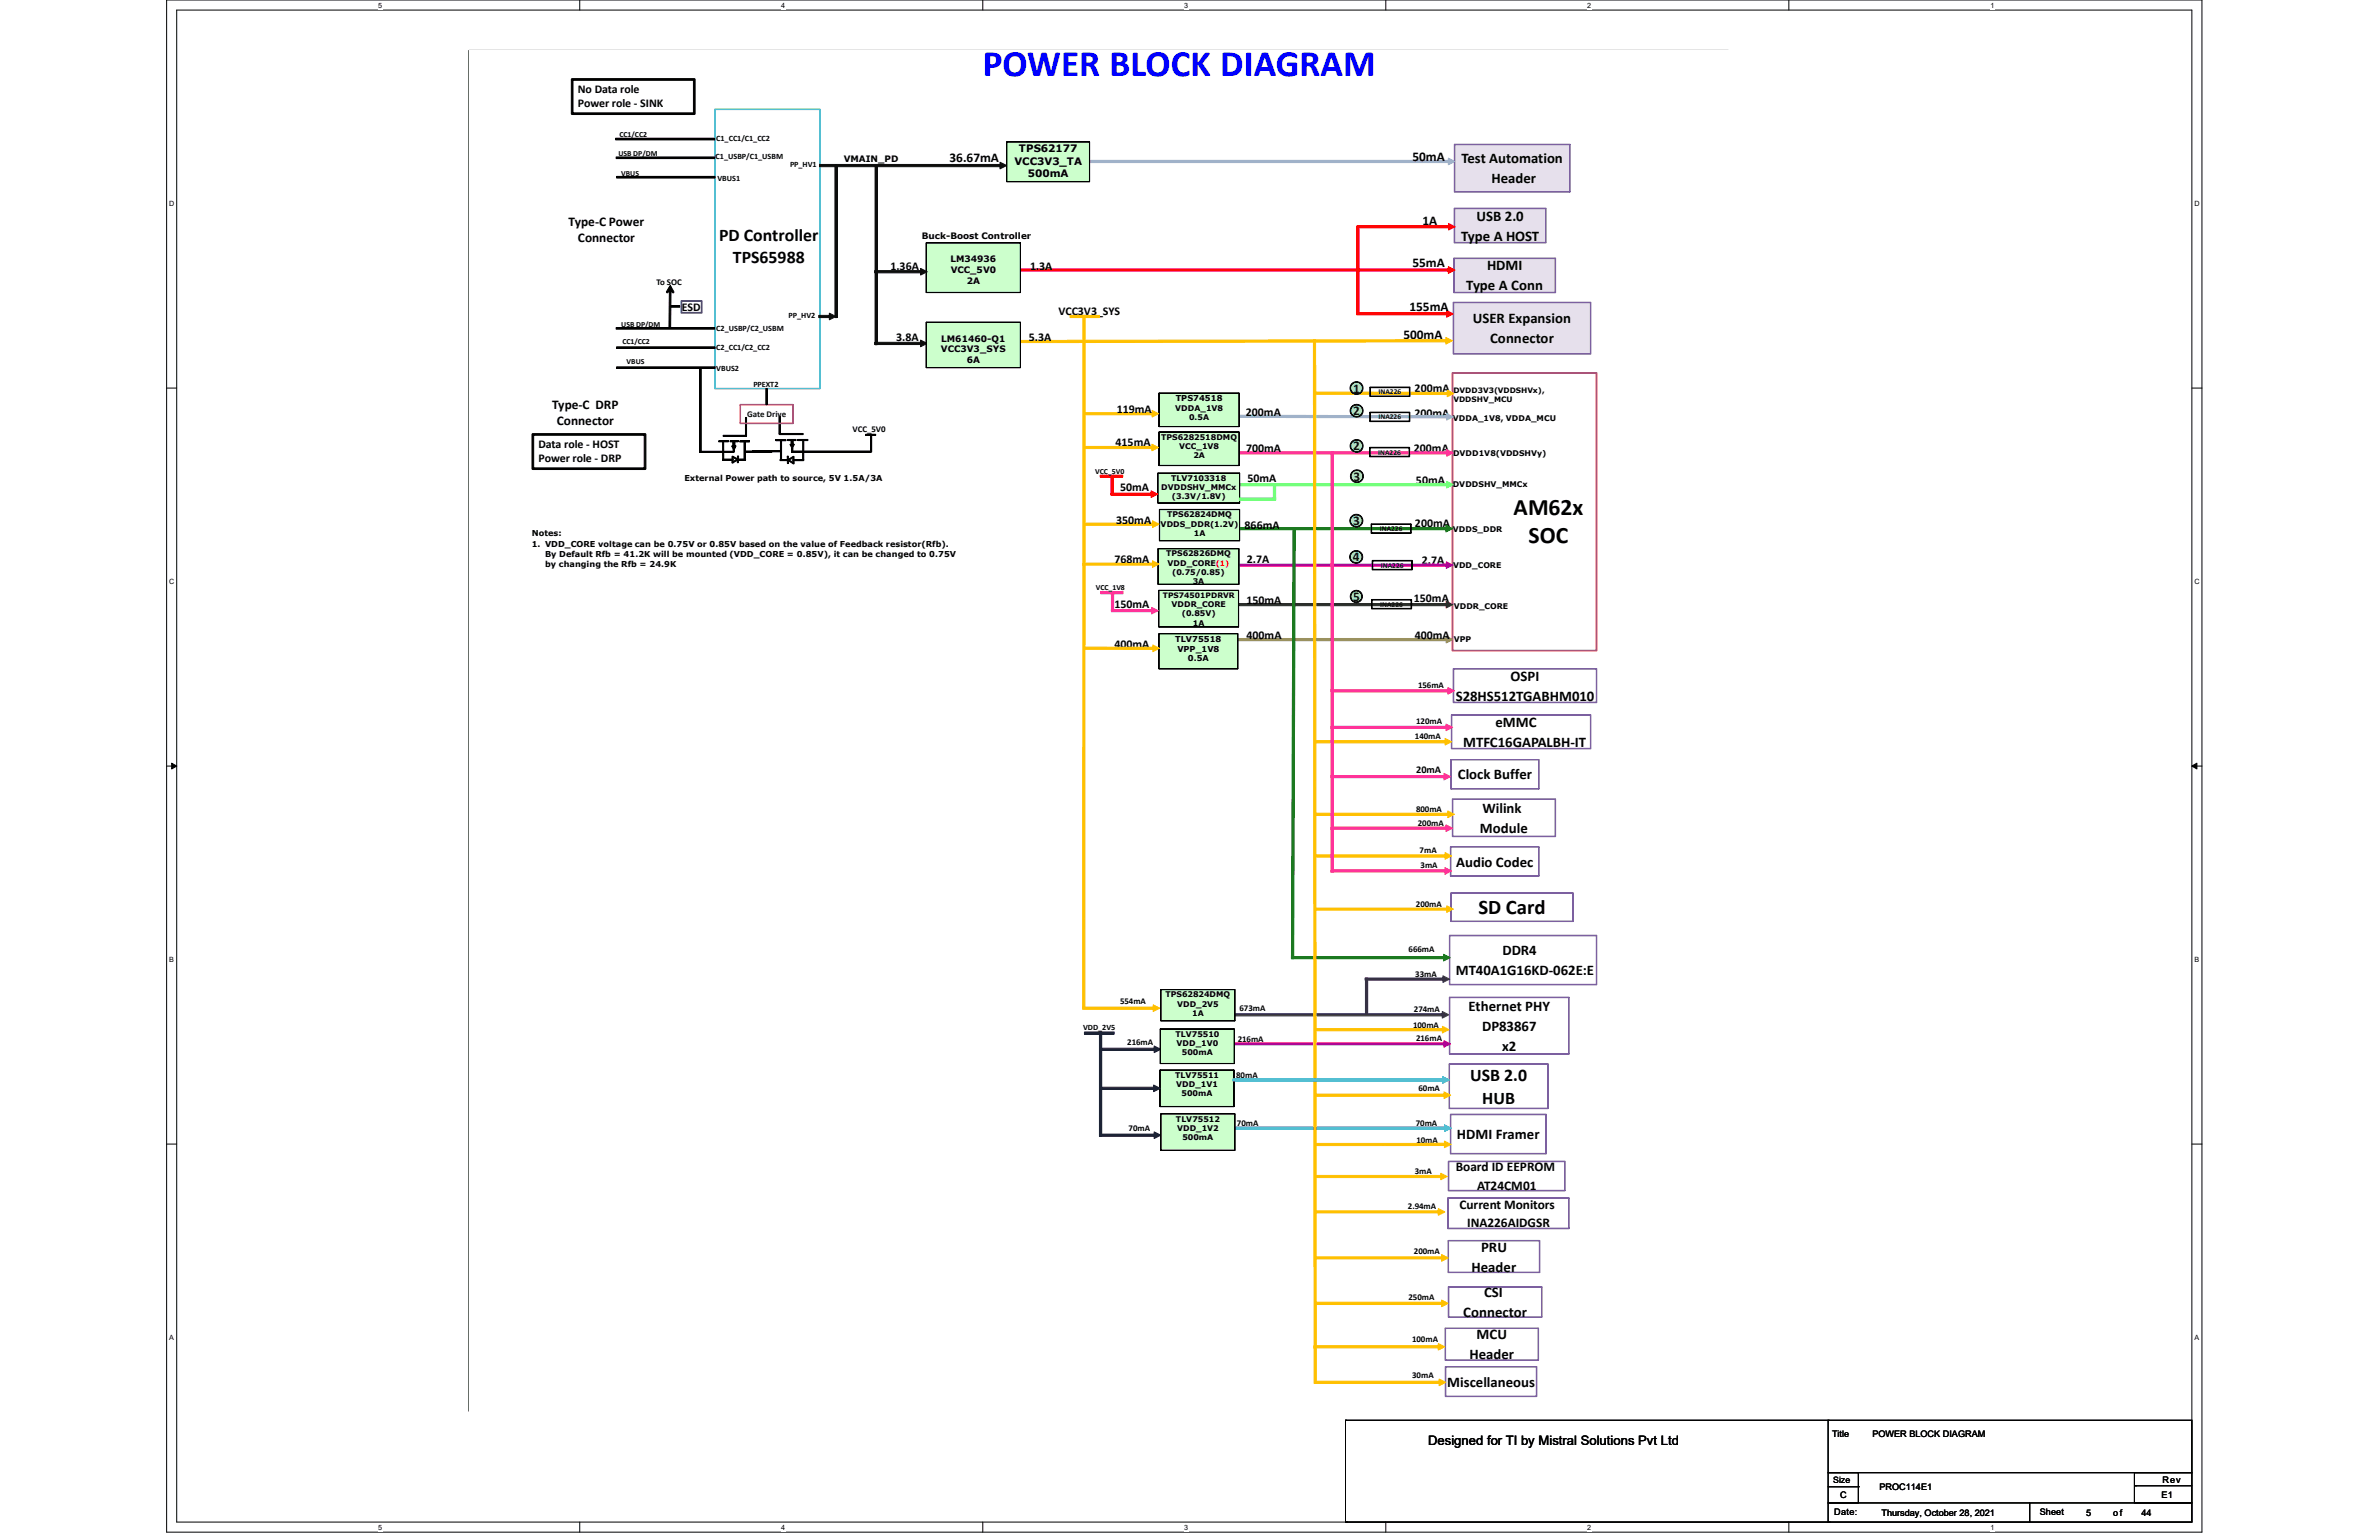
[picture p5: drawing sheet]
<svg xmlns="http://www.w3.org/2000/svg" width="432mm" height="279mm" viewBox="0 0 432 279" stroke-linecap="round" stroke-linejoin="round" font-family="sans-serif">
<defs><g id="words">
<text font-size="6.8" fill="#00f" x="178.4" y="13.8">POWER BLOCK DIAGRAM</text>
<g font-size="4.3">
<text x="274.7" y="93.4">AM62x</text>
<text x="277.4" y="98.6">SOC</text>
</g>
<text font-size="3.8" x="268.3" y="165.9">SD Card</text>
<g font-size="3.2">
<text x="130.5" y="43.8">PD Controller</text>
<text x="133" y="47.7">TPS65988</text>
<text x="266.9" y="196">USB 2.0</text>
<text x="269" y="200.3">HUB</text>
</g>
<g font-size="2.7">
<text x="265.3" y="29.6">Test Automation</text>
<text x="270.7" y="33.3">Header</text>
<text x="268" y="40">USB 2.0</text>
<text x="265.2" y="43.7">Type A HOST</text>
<text x="266.1" y="52.7">Type A Conn</text>
<text x="269.9" y="49.1">HDMI</text>
<text x="267.3" y="58.6">USER Expansion</text>
<text x="270.5" y="62.3">Connector</text>
<text x="274.2" y="123.5">OSPI</text>
<text x="264.2" y="127.1">S28HS512TGABHM010</text>
<text x="271.4" y="131.9">eMMC</text>
<text x="265.6" y="135.5">MTFC16GAPALBH-IT</text>
<text x="264.6" y="141.4">Clock Buffer</text>
<text x="269.1" y="147.5">Wilink</text>
<text x="268.6" y="151.1">Module</text>
<text x="264.3" y="157.2">Audio Codec</text>
<text x="272.7" y="173.3">DDR4</text>
<text x="264.2" y="176.9">MT40A1G16KD-062E:E</text>
<text x="266.6" y="183.4">Ethernet PHY</text>
<text x="269" y="187">DP83867</text>
<text x="272.7" y="190.6">x2</text>
<text x="264.5" y="206.7">HDMI Framer</text>
<text x="268.8" y="227.1">PRU</text>
<text x="267.1" y="230.7">Header</text>
<text x="265.6" y="239">Connector</text>
<text x="269.4" y="235.3">CSI</text>
<text x="268" y="243">MCU</text>
<text x="262.7" y="251.6">Miscellaneous</text>
<text x="266.7" y="246.6">Header</text>
</g>
<g font-size="2.4">
<text x="172.4" y="29.3">36.67mA</text>
<text x="256.4" y="29.2">50mA</text>
<text x="103.2" y="41.1">Type-C Power</text>
<text x="258.2" y="40.8">1A</text>
<text x="104.9" y="44">Connector</text>
<text x="256.4" y="48.5">55mA</text>
<text x="255.8" y="56.5">155mA</text>
<text x="254.7" y="61.5">500mA</text>
<text x="100.2" y="74.3">Type-C DRP</text>
<text x="101.1" y="77.2">Connector</text>
<text x="264.2" y="212.5">Board ID EEPROM</text>
<text x="268.1" y="215.8">AT24CM01</text>
<text x="264.9" y="219.3">Current Monitors</text>
<text x="266.3" y="222.6">INA226AIDGSR</text>
<text x="259.2" y="262.2">Designed for TI by Mistral Solutions Pvt Ltd</text>
</g>
<g font-size="2.4" fill="#0d0d0d">
<text x="245.6" y="71.2">1</text>
<text x="245.6" y="75.3">2</text>
<text x="245.6" y="81.7">2</text>
<text x="245.7" y="87.2">3</text>
<text x="245.6" y="95.3">3</text>
<text x="245.6" y="101.9">4</text>
<text x="245.6" y="109">5</text>
</g>
<g font-size="2.2">
<text x="104.9" y="16.9">No Data role</text>
<text x="104.9" y="19.5">Power role - SINK</text>
<text x="161.6" y="49">1.36A</text>
<text x="187" y="48.9">1.3A</text>
<text x="123.7" y="56.4">ESD</text>
<text x="192.1" y="57.2">VCC3V3_SYS</text>
<text x="162.6" y="61.8">3.8A</text>
<text x="186.7" y="61.9">5.3A</text>
<text x="256.8" y="71.2">200mA</text>
<text x="202.7" y="74.9">119mA</text>
<text x="226.1" y="75.5">200mA</text>
<text x="256.7" y="75.6">200mA</text>
<text x="97.7" y="81.3">Data role - HOST</text>
<text x="97.7" y="83.9">Power role - DRP</text>
<text x="202.5" y="80.9">415mA</text>
<text x="226.2" y="82">700mA</text>
<text x="256.6" y="82">200mA</text>
<text x="203.3" y="89.1">50mA</text>
<text x="226.4" y="87.5">50mA</text>
<text x="257" y="87.8">50mA</text>
<text x="202.6" y="95.1">350mA</text>
<text x="225.9" y="95.9">866mA</text>
<text x="256.8" y="95.6">200mA</text>
<text x="202.3" y="102.1">768mA</text>
<text x="226.3" y="102.1">2.7A</text>
<text x="258.1" y="102.3">2.7A</text>
<text x="202.3" y="110.3">150mA</text>
<text x="226.2" y="109.6">150mA</text>
<text x="256.6" y="109.3">150mA</text>
<text x="202.3" y="117.5">400mA</text>
<text x="226.2" y="115.9">400mA</text>
<text x="256.8" y="115.9">400mA</text>
</g>
<g font-size="1.9">
<text x="184.1" y="29.9">VCC3V3_TA</text>
<text x="184.9" y="27.6">TPS62177</text>
<text x="186.6" y="32.1">500mA</text>
<text x="257" y="140.2">20mA</text>
</g>
<g font-size="1.6">
<text x="153.1" y="29.4">VMAIN_PD</text>
<text x="167.3" y="43.4">Buck-Boost Controller</text>
<text x="172.5" y="47.6">LM34936</text>
<text x="119.1" y="51.8">To SOC</text>
<text x="172.6" y="49.5">VCC_5V0</text>
<text x="175.5" y="51.5">2A</text>
<text x="170.8" y="64">VCC3V3_SYS</text>
<text x="170.8" y="62">LM61460-Q1</text>
<text x="175.5" y="65.9">6A</text>
<text x="154.8" y="78.4">VCC_5V0</text>
<text x="257.4" y="124.9">156mA</text>
<text x="257" y="131.4">120mA</text>
<text x="256.8" y="134.1">140mA</text>
<text x="257" y="147.4">800mA</text>
<text x="257.4" y="149.8">200mA</text>
<text x="257.7" y="154.7">7mA</text>
<text x="257.8" y="157.5">3mA</text>
<text x="257" y="164.5">200mA</text>
<text x="255.7" y="172.7">666mA</text>
<text x="256.9" y="177.3">33mA</text>
<text x="203.3" y="182.1">554mA</text>
<text x="225" y="183.4">673mA</text>
<text x="256.6" y="183.6">274mA</text>
<text x="204.6" y="189.7">216mA</text>
<text x="224.7" y="189">216mA</text>
<text x="256.5" y="186.5">100mA</text>
<text x="257" y="188.9">216mA</text>
<text x="224.4" y="195.5">80mA</text>
<text x="257.5" y="198">60mA</text>
<text x="204.8" y="205.3">70mA</text>
<text x="224.5" y="204.3">70mA</text>
<text x="257" y="204.3">70mA</text>
<text x="257.1" y="207.3">10mA</text>
<text x="256.8" y="213">3mA</text>
<text x="255.5" y="219.4">2.94mA</text>
<text x="256.6" y="227.5">200mA</text>
<text x="255.7" y="235.8">250mA</text>
<text x="256.3" y="243.5">100mA</text>
<text x="256.3" y="250.1">30mA</text>
<text x="332.5" y="260.6">Title</text>
<text x="339.9" y="260.6">POWER BLOCK DIAGRAM</text>
<text x="332.7" y="269">Size</text>
<text x="392.5" y="269">Rev</text>
<text x="332.9" y="274.9">Date:</text>
<text x="334" y="271.8">C</text>
<text x="341.1" y="270.3">PROC114E1</text>
<text x="341.5" y="275.1">Thursday, October 28, 2021</text>
<text x="370.2" y="274.9">Sheet</text>
<text x="378.6" y="275.1">5</text>
<text x="383.6" y="275.1">of</text>
<text x="388.7" y="275.1">44</text>
<text x="392.3" y="271.8">E1</text>
</g>
<text font-size="1.6" fill="#0d0d0d" x="135.6" y="75.7">Gate Drive</text>
<g font-size="1.5">
<text x="129.9" y="28.8">C1_USBP/C1_USBM</text>
<text x="130" y="25.6">C1_CC1/C1_CC2</text>
<text x="130.2" y="32.8">VBUS1</text>
<text x="143.4" y="30.2">PP_HV1</text>
<text x="143.1" y="57.8">PP_HV2</text>
<text x="130" y="60.1">C2_USBP/C2_USBM</text>
<text x="130" y="63.6">C2_CC1/C2_CC2</text>
<text x="130" y="67.3">VBUS2</text>
<text x="136.7" y="70.2">PPEXT2</text>
<text x="213.4" y="72.8">TPS74518</text>
<text x="124.2" y="87.2">External Power path to source, 5V 1.5A/3A</text>
<text x="96.5" y="97.2">Notes:</text>
<text x="96.5" y="99.3">1. VDD_CORE voltage can be 0.75V or 0.85V based on the value of Feedback resistor(Rfb).</text>
<text x="98.9" y="101.1">By Default Rfb = 41.2K will be mounted (VDD_CORE = 0.85V), it can be changed to 0.75V</text>
<text x="98.9" y="102.9">by changing the Rfb = 24.9K</text>
<text x="213.3" y="116.5">TLV75518</text>
<text x="213.7" y="118.2">VPP_1V8</text>
<text x="215.6" y="120">0.5A</text>
<text x="196.6" y="186.9">VDD_2V5</text>
</g>
<g font-size="1.4">
<text x="112.2" y="28.2">USB DP/DM</text>
<text x="112.4" y="24.8">CC1/CC2</text>
<text x="112.8" y="32">VBUS</text>
<text x="112.8" y="59.2">USB DP/DM</text>
<text x="113" y="62.5">CC1/CC2</text>
<text x="113.7" y="66.1">VBUS</text>
<text x="263.8" y="71.3">DVDD3V3(VDDSHVx),</text>
<text x="213.3" y="74.5">VDDA_1V8</text>
<text x="215.8" y="76.2">0.5A</text>
<text x="263.7" y="76.5">VDDA_1V8, VDDA_MCU</text>
<text x="263.8" y="72.9">VDDSHV_MCU</text>
<text x="210.8" y="79.8">TPS6282518DMQ</text>
<text x="214" y="81.5">VCC_1V8</text>
<text x="216.6" y="83.2">2A</text>
<text x="263.7" y="82.8">DVDD1V8(VDDSHVy)</text>
<text x="198.8" y="86">VCC_5V0</text>
<text x="210.8" y="88.9">DVDDSHV_MMCx</text>
<text x="212.6" y="87.2">TLV7103318</text>
<text x="263.7" y="88.3">DVDDSHV_MMCx</text>
<text x="210.7" y="95.5">VDDS_DDR(1.2V)</text>
<text x="211.9" y="93.8">TPS62824DMQ</text>
<text x="212.7" y="90.6">(3.3V/1.8V)</text>
<text x="211.7" y="101">TPS62826DMQ</text>
<text x="216.7" y="97.2">1A</text>
<text x="263.7" y="96.5">VDDS_DDR</text>
<text x="198.9" y="107.1">VCC_1V8</text>
<text x="211.9" y="102.7">VDD_CORE(1)</text>
<text x="212.8" y="104.3">(0.75/0.85)</text>
<text x="216.5" y="106">3A</text>
<text x="263.7" y="103.1">VDD_CORE</text>
<text x="211.1" y="108.4">TPS74501PDRVR</text>
<text x="212.6" y="110.1">VDDR_CORE</text>
<text x="214.5" y="111.8">(0.85V)</text>
<text x="216.5" y="113.5">1A</text>
<text x="263.9" y="110.5">VDDR_CORE</text>
<text x="263.9" y="116.5">VPP</text>
<text x="211.5" y="180.9">TPS62824DMQ</text>
<text x="213.6" y="182.6">VDD_2V5</text>
<text x="216.4" y="184.3">1A</text>
<text x="213.4" y="188.1">TLV75510</text>
<text x="213.5" y="189.8">VDD_1V0</text>
<text x="214.5" y="191.5">500mA</text>
<text x="213.3" y="195.5">TLV75511</text>
<text x="213.5" y="197.2">VDD_1V1</text>
<text x="213.4" y="203.5">TLV75512</text>
<text x="214.5" y="198.9">500mA</text>
<text x="213.6" y="205.2">VDD_1V2</text>
<text x="214.6" y="206.9">500mA</text>
</g>
<g font-size="1.4" fill="#0d0d0d">
<text x="250.2" y="71.6">INA226</text>
<text x="250.2" y="76.1">INA226</text>
<text x="250.2" y="82.5">INA226</text>
<text x="250.4" y="96.4">INA226</text>
<text x="250.6" y="103">INA226</text>
<text x="250.5" y="110.1">INA226</text>
</g>
<g font-size="1.3">
<text x="68.6" y="1.4">5</text>
<text x="141.8" y="1.4">4</text>
<text x="215" y="1.4">3</text>
<text x="288.1" y="1.4">2</text>
<text x="361.3" y="1.4">1</text>
<text x="30.7" y="37.3">D</text>
<text x="398.3" y="37.3">D</text>
<text x="30.7" y="105.9">C</text>
<text x="398.3" y="105.9">C</text>
<text x="30.7" y="174.5">B</text>
<text x="398.3" y="174.5">B</text>
<text x="30.7" y="243">A</text>
<text x="398.3" y="243">A</text>
<text x="68.6" y="277.5">5</text>
<text x="141.8" y="277.5">4</text>
<text x="215" y="277.5">3</text>
<text x="288.1" y="277.5">2</text>
<text x="361.3" y="277.5">1</text>
</g>
</g></defs>
<path d="M30.2 0h369.5v278h-369.5zM32.1 1.8h365.7v274.3h-365.7z" fill="none" stroke="#000" stroke-width=".18"/>
<g fill="#fff">
<path d="M68.7 .2h.7v1.4h-.7z"/>
<path d="M68.7 276.3h.7v1.5h-.7z"/>
</g>
<path d="M105.2 0v1.8M105.2 276.1v1.9" fill="none" stroke="#000" stroke-width=".18"/>
<g fill="#fff">
<path d="M141.8 .2h.7v1.4h-.7z"/>
<path d="M141.8 276.3h.7v1.5h-.7z"/>
</g>
<path d="M178.4 0v1.8M178.4 276.1v1.9" fill="none" stroke="#000" stroke-width=".18"/>
<g fill="#fff">
<path d="M215 .2h.7v1.4h-.7z"/>
<path d="M215 276.3h.7v1.5h-.7z"/>
</g>
<path d="M251.5 0v1.8M251.5 276.1v1.9" fill="none" stroke="#000" stroke-width=".18"/>
<g fill="#fff">
<path d="M288.1 .2h.7v1.4h-.7z"/>
<path d="M288.1 276.3h.7v1.5h-.7z"/>
</g>
<path d="M324.7 0v1.8M324.7 276.1v1.9" fill="none" stroke="#000" stroke-width=".18"/>
<g fill="#fff">
<path d="M361.3 .2h.7v1.4h-.7z"/>
<path d="M361.3 276.3h.7v1.5h-.7z"/>
<path d="M30.7 36.1h1v1.5h-1z"/>
<path d="M398.3 36.1h.9v1.5h-.9z"/>
<path d="M30.7 104.7h1v1.5h-1z"/>
<path d="M398.3 104.7h.9v1.5h-.9z"/>
</g>
<path d="M30.2 70.4h1.9M397.8 70.4h1.9" fill="none" stroke="#000" stroke-width=".18"/>
<g fill="#fff">
<path d="M30.7 173.3h.9v1.4h-.9z"/>
<path d="M398.3 173.3h.9v1.4h-.9z"/>
</g>
<path d="M30.2 139h1.9M31.2 138.5l.9 .5-.9 .5zM397.8 139l.9-.5v1zM397.8 139h1.9" fill="none" stroke="#000" stroke-width=".18"/>
<path d="M31.2 138.5l.9 .5-.9 .5zM397.8 139l.9-.5v1z" fill="#000"/>
<g fill="#fff">
<path d="M30.7 241.9h.9v1.4h-.9z"/>
<path d="M398.3 241.9h.9v1.4h-.9z"/>
</g>
<path d="M30.2 207.6h1.9M397.8 207.6h1.9" fill="none" stroke="#000" stroke-width=".18"/>
<path d="M85.1 9.2h228.6v246.8h-228.6z" fill="#fff"/>
<path d="M85.1 9.1h228.6v246.9h-228.6z" fill="none" stroke="#000" stroke-width=".18"/>
<path d="M85.1 9.1h228.6v247h-228.6z" fill-rule="evenodd" fill="#fff"/>
<path d="M129.7 19.8h19.1v50.8l-19.1-.1zM129.8 19.8v50.7h19v-50.6z" fill="#46aac5"/>
<path d="M129.7 19.8h19.1v50.8l-19.1-.1zM129.8 19.8l19 .1v50.6h-19z" fill="none" stroke="#46aac5" stroke-width=".18"/>
<path d="M264 26.2h20.9v8.6h-20.9z" fill-rule="evenodd" fill="#e6e0ec"/>
<path d="M264 26.2h21v8.6l-21 .1zM264.1 26.2v8.6h20.8v-8.6z" fill="#7c60a0"/>
<path d="M264 26.2h21v8.6l-21 .1zM264.1 26.2h20.8v8.6h-20.8z" fill="none" stroke="#7c60a0" stroke-width=".18"/>
<path d="M197.8 29.1h65.3v.4h-65.3zM262.9 28.7l1.2 .6-1.2 .6z" fill="#95b3d7"/>
<path d="M197.8 29.1h65.3v.4h-65.3zM262.9 28.7l1.2 .6-1.2 .6z" fill="none" stroke="#95b3d7" stroke-width=".18"/>
<path d="M263.3 162h22.2l.1 5.1-22.2 .1zM263.4 162.1v5h22.1v-5.1z" fill="#7c60a0"/>
<path d="M263.3 162h22.2l.1 5.1-22.2 .1zM263.4 162.1l22.1-.1v5.1h-22.1z" fill="none" stroke="#7c60a0" stroke-width=".18"/>
<path d="M262.3 247.9h16.6v5.4l-16.5 .1zM262.4 248v5.3h16.5l-.1-5.3z" fill="#7c60a0"/>
<path d="M262.3 247.9h16.6l.1 5.4-16.6 .1zM262.4 248h16.4l.1 5.3h-16.5z" fill="none" stroke="#7c60a0" stroke-width=".18"/>
<path d="M263.1 169.7h26.7v8.9l-26.7 .1zM263.2 169.7v8.9h26.6l-.1-8.9z" fill="#7c60a0"/>
<path d="M263.1 169.7h26.7v8.9l-26.7 .1zM263.2 169.7h26.5l.1 8.9h-26.6z" fill="none" stroke="#7c60a0" stroke-width=".18"/>
<path d="M262.9 233.5l16.9-.1 .1 5.6h-17zM262.9 233.5l.1 5.5 16.8-.1v-5.4z" fill="#7c60a0"/>
<path d="M262.9 233.5l16.9-.1 .1 5.6h-17zM262.9 233.5h16.9v5.4l-16.8 .1z" fill="none" stroke="#7c60a0" stroke-width=".18"/>
<path d="M262.8 225.1h16.6l.1 5.7-16.6 .1zM262.9 225.1v5.7h16.5v-5.7z" fill="#7c60a0"/>
<path d="M262.8 225.1h16.6l.1 5.7-16.6 .1zM262.9 225.2l16.5-.1v5.7h-16.5z" fill="none" stroke="#7c60a0" stroke-width=".18"/>
<path d="M262.3 241l16.9-.1 .1 5.9h-17zM262.3 241l.1 5.8 16.8-.1v-5.7z" fill="#7c60a0"/>
<path d="M262.3 241l16.9-.1 .1 5.9h-17zM262.3 241h16.9v5.7l-16.8 .1z" fill="none" stroke="#7c60a0" stroke-width=".18"/>
<path d="M262.9 210.7h21.1l.1 5.3-21.2 .1zM262.9 210.8l.1 5.2h21v-5.3z" fill="#7c60a0"/>
<path d="M262.9 210.7h21.1l.1 5.3-21.2 .1zM262.9 210.8l21.1-.1v5.3h-21z" fill="none" stroke="#7c60a0" stroke-width=".18"/>
<path d="M262.8 217.3h22v5.6h-22zM262.8 217.4l.1 5.5 21.9-.1-.1-5.5z" fill="#7c60a0"/>
<path d="M262.8 217.3h22v5.6h-22zM262.8 217.4l21.9-.1 .1 5.5-21.9 .1z" fill="none" stroke="#7c60a0" stroke-width=".18"/>
<path d="M264 37.8h16.6v6.2h-16.6z" fill-rule="evenodd" fill="#e6e0ec"/>
<path d="M264 37.8h16.6v6.2l-16.6 .1zM264 37.9v6.1h16.6l-.1-6.2z" fill="#7c60a0"/>
<path d="M264 37.8h16.6v6.2l-16.6 .1zM264 37.9l16.5-.1 .1 6.2h-16.6z" fill="none" stroke="#7c60a0" stroke-width=".18"/>
<path d="M263.9 46.9h18.4v6.2h-18.4z" fill-rule="evenodd" fill="#e6e0ec"/>
<path d="M263.9 46.8h18.4l.1 6.3h-18.5zM263.9 46.9l.1 6.2 18.3-.1v-6.1z" fill="#7c60a0"/>
<path d="M263.9 46.8h18.4l.1 6.3h-18.5zM264 46.9h18.3v6.1l-18.3 .1z" fill="none" stroke="#7c60a0" stroke-width=".18"/>
<path d="M246.4 40.9v.4h16.7v-.4zM262.9 40.5v1.2l1.2-.6z" fill="#f00"/>
<path d="M246.4 40.9h16.7v.4h-16.7zM262.9 40.5l1.2 .6-1.2 .6z" fill="none" stroke="#f00" stroke-width=".18"/>
<path d="M234.4 173.5h27.8v.4h-27.8zM262 173.1l1.2 .6-1.2 .6z" fill="#008000"/>
<path d="M234.4 173.5h27.8v.4h-27.8zM262 173.1l1.2 .6-1.2 .6z" fill="none" stroke="#008000" stroke-width=".18"/>
<path d="M247.8 177.4v.4h14.3v-.4zM261.9 177v1.2l1.2-.6z" fill="#403152"/>
<path d="M247.8 177.4h14.3v.4h-14.3zM261.9 177l1.2 .6-1.2 .6z" fill="none" stroke="#403152" stroke-width=".18"/>
<path d="M185.2 48.8h77.9v.4h-77.9zM262.9 48.4l1.2 .6-1.2 .6z" fill="#f00"/>
<path d="M185.2 48.8h77.9v.4h-77.9zM262.9 48.4l1.2 .6-1.2 .6z" fill="none" stroke="#f00" stroke-width=".18"/>
<path d="M263.6 67.6h26.2v50.5h-26.2zM263.6 67.7h.1v50.3h-.1h26.2h-.1l.1-50.3z" fill="#be4b48"/>
<path d="M263.6 67.6h26.2v50.5h-26.2zM263.6 67.7h26.2l-.1 50.3h.1h-26.2h.1v-50.3z" fill="none" stroke="#be4b48" stroke-width=".18"/>
<path d="M263.8 54.9h24.9v9.3h-24.9z" fill-rule="evenodd" fill="#e6e0ec"/>
<path d="M263.8 54.8h24.9l.1 9.4h-25zM263.8 54.9v9.3l24.9-.1v-9.2z" fill="#7c60a0"/>
<path d="M263.8 54.8h24.9l.1 9.4h-25zM263.8 54.9h24.9v9.2l-24.9 .1z" fill="none" stroke="#7c60a0" stroke-width=".18"/>
<path d="M246.3 56.7h16.5v.4h-16.5zM262.6 56.3l1.2 .6-1.2 .7z" fill="#f00"/>
<path d="M246.3 56.7h16.5v.4h-16.5zM262.6 56.3l1.2 .6-1.2 .6z" fill="none" stroke="#f00" stroke-width=".18"/>
<path d="M185.2 61.8v.4l77.4-.2v-.4zM262.4 61.2v1.2l1.2-.6z" fill="#ffc000"/>
<path d="M185.2 61.8l77.4-.2v.4l-77.4 .2zM262.4 61.2l1.2 .6-1.2 .6z" fill="none" stroke="#ffc000" stroke-width=".18"/>
<path d="M263.3 137.8h16l.1 5.3-16 .1zM263.4 137.8v5.3h15.9v-5.3z" fill="#7c60a0"/>
<path d="M263.3 137.8h16l.1 5.3-16 .1zM263.4 137.8h15.9v5.3h-15.9z" fill="none" stroke="#7c60a0" stroke-width=".18"/>
<path d="M263.6 145l18.7-.1 .1 6.9h-18.7zM263.7 145v6.8l18.6-.1v-6.7z" fill="#7c60a0"/>
<path d="M263.6 145l18.7-.1 .1 6.9h-18.7zM263.7 145h18.6v6.7l-18.6 .1z" fill="none" stroke="#7c60a0" stroke-width=".18"/>
<path d="M263.3 153.6h16l.1 5.3-16.1 .1zM263.3 153.7l.1 5.2h15.9v-5.2z" fill="#7c60a0"/>
<path d="M263.3 153.6h16l.1 5.3-16.1 .1zM263.3 153.7h16v5.2h-15.9z" fill="none" stroke="#7c60a0" stroke-width=".18"/>
<path d="M263.4 129.7h25.3l.1 6.1-25.3 .1zM263.5 129.7v6.1h25.2v-6.1z" fill="#7c60a0"/>
<path d="M263.4 129.7h25.3l.1 6.1-25.3 .1zM263.5 129.7h25.2v6.1h-25.2z" fill="none" stroke="#7c60a0" stroke-width=".18"/>
<path d="M263.8 121.3h26v6.1l-26 .1zM263.8 121.4l.1 6h25.9l-.1-6.1z" fill="#7c60a0"/>
<path d="M263.8 121.3h26v6.1l-26 .1zM263.9 121.3h25.8l.1 6.1h-25.9z" fill="none" stroke="#7c60a0" stroke-width=".18"/>
<path d="M224.7 115.8h38v.4h-38zM262.5 115.4l1.2 .6-1.2 .6z" fill="#948a54"/>
<path d="M224.7 115.8h38v.4h-38zM262.5 115.4l1.2 .6-1.2 .6z" fill="none" stroke="#948a54" stroke-width=".18"/>
<path d="M225.1 102.3h37.6v.4h-37.6zM262.5 101.9l1.2 .6-1.2 .6z" fill="#c0f"/>
<path d="M225.1 102.3h37.6v.4h-37.6zM262.5 101.9l1.2 .6-1.2 .6z" fill="none" stroke="#c0f" stroke-width=".18"/>
<path d="M238.7 71.1l24.2 .1v.4l-24.2-.1zM262.7 70.8l1.2 .6-1.2 .6z" fill="#ffc000"/>
<path d="M238.7 71.1l24.2 .1v.4l-24.2-.1zM262.7 70.8l1.2 .6-1.2 .6z" fill="none" stroke="#ffc000" stroke-width=".18"/>
<path d="M224.9 95.7h37.7v.4h-37.7zM262.4 95.3l1.3 .6-1.3 .6z" fill="#008000"/>
<path d="M224.9 95.7h37.7v.4h-37.7zM262.4 95.3l1.3 .6-1.3 .6z" fill="none" stroke="#008000" stroke-width=".18"/>
<path d="M224.8 87.7h38v.4h-38zM262.6 87.3l1.2 .6-1.2 .6z" fill="#65ff65"/>
<path d="M224.8 87.7h38v.4h-38zM262.6 87.3l1.2 .6-1.2 .6z" fill="none" stroke="#65ff65" stroke-width=".18"/>
<path d="M224.9 109.5h37.8v.4h-37.8zM262.5 109.1l1.2 .6-1.2 .6z" fill="#800000"/>
<path d="M224.9 109.5h37.8v.4h-37.8zM262.5 109.1l1.2 .6-1.2 .6z" fill="none" stroke="#800000" stroke-width=".18"/>
<circle cx="246.2" cy="108.2" r="1.06" fill="#9fc"/>
<path d="M245.1 108.2a1.11 1.11 0 0 1 2.2 0 1.11 1.11 0 0 1-2.2 0zM245.2 108.2a1.01 1.01 0 0 0 2 0 1.01 1.01 0 0 0-2 0z" fill="#0d0d0d"/>
<g fill="none" stroke="#0d0d0d" stroke-width=".18">
<circle cx="246.2" cy="108.2" r="1.01"/>
<circle cx="246.2" cy="108.2" r="1.11"/>
</g>
<circle cx="246.3" cy="86.4" r="1.12" fill="#9fc"/>
<path d="M245.1 86.4a1.17 1.17 0 0 1 2.3 0 1.17 1.17 0 0 1-2.3 0zM245.2 86.4a1.1 1.1 0 0 0 2.2 0 1.1 1.1 0 0 0-2.2 0z" fill="#0d0d0d"/>
<g fill="none" stroke="#0d0d0d" stroke-width=".18">
<circle cx="246.3" cy="86.4" r="1.17"/>
<circle cx="246.3" cy="86.4" r="1.08"/>
</g>
<g fill="#000">
<path d="M248.7 70.2h7.2v1.7h-7.2zM248.7 70.3v1.6l7.2-.1-.1-1.5z"/>
<path d="M248.9 95.1h7.2v1.6l-7.2 .1zM248.9 95.1l.1 1.6h7.1l-.1-1.6z"/>
<path d="M249 108.8h7.2v1.6l-7.2 .1zM249 108.9v1.5h7.2l-.1-1.6z"/>
<path d="M249.1 101.7h7.2v1.6l-7.2 .1zM249.1 101.8l.1 1.5h7.1l-.1-1.6z"/>
</g>
<path d="M248.7 70.2h7.2v1.7h-7.2zM248.7 70.3h7.1l.1 1.5-7.2 .1zM248.9 95.1h7.2v1.6l-7.2 .1zM248.9 95.1h7.1l.1 1.6h-7.1zM249 108.8h7.2v1.6l-7.2 .1zM249 108.8h7.1l.1 1.6h-7.2zM249.1 101.7h7.2v1.6l-7.2 .1zM249.1 101.8l7.1-.1 .1 1.6h-7.1z" fill="none" stroke="#000" stroke-width=".18"/>
<path d="M224 183.9v.4h38v-.4zM261.8 183.5v1.2l1.2-.6z" fill="#403152"/>
<path d="M224 183.9h38v.4h-38zM261.8 183.5l1.2 .6-1.2 .6z" fill="none" stroke="#403152" stroke-width=".18"/>
<path d="M263.1 180.9h21.7v10.3l-21.7 .1zM263.2 180.9v10.3h21.6l-.1-10.3z" fill="#7c60a0"/>
<path d="M263.1 180.9h21.7v10.3l-21.7 .1zM263.2 180.9h21.5l.1 10.3h-21.6z" fill="none" stroke="#7c60a0" stroke-width=".18"/>
<path d="M224 189.2v.4h38.3v-.4zM262.1 188.8v1.2l1.2-.6z" fill="#c0f"/>
<path d="M224 189.2h38.3v.4h-38.3zM262.1 188.8l1.2 .6-1.2 .6z" fill="none" stroke="#c0f" stroke-width=".18"/>
<path d="M263 193h18v8.1h-17.9zM263.1 193.1v8l17.9-.1-.1-7.9z" fill="#7c60a0"/>
<path d="M263 193h18v8.1h-18zM263.1 193.1h17.8l.1 7.9-17.9 .1z" fill="none" stroke="#7c60a0" stroke-width=".18"/>
<path d="M263.3 202.2l17.3-.1 .1 7.2-17.4 .1zM263.3 202.2v7.1h17.3v-7.1z" fill="#7c60a0"/>
<path d="M263.3 202.2l17.3-.1 .1 7.2-17.4 .1zM263.3 202.2h17.3v7.1h-17.3z" fill="none" stroke="#7c60a0" stroke-width=".18"/>
<path d="M223.9 204.5h38.5v.4h-38.5zM262.2 204.1l1.2 .6-1.2 .6z" fill="#00b0f0"/>
<path d="M223.9 204.5h38.5v.4h-38.5zM262.2 204.1l1.2 .6-1.2 .6z" fill="none" stroke="#00b0f0" stroke-width=".18"/>
<path d="M241.6 157.8v.4h20.9v-.4zM262.3 157.4v1.2l1.2-.6z" fill="#f39"/>
<path d="M241.6 157.8h20.9v.4h-20.9zM262.3 157.4l1.2 .6-1.2 .6z" fill="none" stroke="#f39" stroke-width=".18"/>
<path d="M241.5 150.1v.4h21.1v-.4zM262.4 149.7v1.2l1.3-.6z" fill="#f39"/>
<path d="M241.5 150.1h21.1v.4h-21.1zM262.4 149.7l1.3 .6-1.3 .6z" fill="none" stroke="#f39" stroke-width=".18"/>
<path d="M241.6 140.7h20.7v.4h-20.7zM262.1 140.3l1.2 .6-1.2 .6z" fill="#f39"/>
<path d="M241.6 140.7h20.7v.4h-20.7zM262.1 140.3l1.2 .6-1.2 .6z" fill="none" stroke="#f39" stroke-width=".18"/>
<path d="M241.5 125.1v.4h21.5v-.4zM262.8 124.7v1.2l1.2-.6z" fill="#f39"/>
<path d="M241.5 125.1h21.5v.4h-21.5zM262.8 124.7l1.2 .6-1.2 .6z" fill="none" stroke="#f39" stroke-width=".18"/>
<path d="M241.5 131.8v.4h21.2v-.4zM262.5 131.4v1.2l1.2-.6z" fill="#f39"/>
<path d="M241.5 131.8h21.2v.4h-21.2zM262.5 131.4l1.2 .6-1.2 .6z" fill="none" stroke="#f39" stroke-width=".18"/>
<path d="M238.9 164.7h23.9v.4h-23.9zM262.6 164.3l1.2 .6-1.2 .6z" fill="#ffc000"/>
<path d="M238.9 164.7h23.9v.4h-23.9zM262.6 164.3l1.2 .6-1.2 .6z" fill="none" stroke="#ffc000" stroke-width=".18"/>
<path d="M238.6 219.7h22.7v.4h-22.7zM261.1 219.3l1.2 .6-1.2 .6z" fill="#ffc000"/>
<path d="M238.6 219.7h22.7v.4h-22.7zM261.1 219.3l1.2 .6-1.2 .6z" fill="none" stroke="#ffc000" stroke-width=".18"/>
<path d="M238.7 228h23.2v.4h-23.2zM261.7 227.6l1.2 .6-1.2 .6z" fill="#ffc000"/>
<path d="M238.7 228h23.2v.4h-23.2zM261.7 227.6l1.2 .6-1.2 .6z" fill="none" stroke="#ffc000" stroke-width=".18"/>
<path d="M238.6 236.3h23.3v.4h-23.3zM261.7 235.9l1.2 .6-1.2 .6z" fill="#ffc000"/>
<path d="M238.6 236.3h23.3v.4h-23.3zM261.7 235.9l1.2 .6-1.2 .6z" fill="none" stroke="#ffc000" stroke-width=".18"/>
<path d="M238.4 244.1h22.9v.4h-22.9zM261.1 243.7l1.2 .6-1.2 .7z" fill="#ffc000"/>
<path d="M238.4 244.1h22.9v.4h-22.9zM261.1 243.7l1.2 .6-1.2 .7z" fill="none" stroke="#ffc000" stroke-width=".18"/>
<path d="M238.7 250.6v.4h22.7v-.4zM261.2 250.2v1.2l1.2-.6z" fill="#ffc000"/>
<path d="M238.7 250.6h22.7v.4h-22.7zM261.2 250.2l1.2 .6-1.2 .6z" fill="none" stroke="#ffc000" stroke-width=".18"/>
<path d="M238.6 213.2v.5h23.1v-.5zM261.5 212.8v1.3l1.2-.7z" fill="#ffc000"/>
<path d="M238.6 213.2h23.1v.5h-23.1zM261.5 212.8l1.2 .6-1.2 .7z" fill="none" stroke="#ffc000" stroke-width=".18"/>
<path d="M238.9 147.5h24.1v.4h-24.1zM262.8 147.1l1.2 .6-1.2 .6z" fill="#ffc000"/>
<path d="M238.9 147.5h24.1v.4h-24.1zM262.8 147.1l1.2 .6-1.2 .6z" fill="none" stroke="#ffc000" stroke-width=".18"/>
<path d="M238.7 155.1h23.8v.4h-23.8zM262.3 154.7l1.2 .6-1.2 .6z" fill="#ffc000"/>
<path d="M238.7 155.1h23.8v.4h-23.8zM262.3 154.7l1.2 .6-1.2 .6z" fill="none" stroke="#ffc000" stroke-width=".18"/>
<path d="M238.7 134.4h23.8v.4h-23.8zM262.3 134l1.2 .6-1.2 .6z" fill="#ffc000"/>
<path d="M238.7 134.4h23.8v.4h-23.8zM262.3 134l1.2 .6-1.2 .6z" fill="none" stroke="#ffc000" stroke-width=".18"/>
<path d="M238.9 186.6v.4h23.1v-.4zM261.8 186.2v1.2l1.2-.6z" fill="#ffc000"/>
<path d="M238.9 186.6h23.1v.4h-23.1zM261.8 186.2l1.2 .6-1.2 .6z" fill="none" stroke="#ffc000" stroke-width=".18"/>
<path d="M238.7 198.5h23.6v.4h-23.6zM262.1 198.1l1.2 .6-1.2 .6z" fill="#ffc000"/>
<path d="M238.7 198.5h23.6v.4h-23.6zM262.1 198.1l1.2 .6-1.2 .6z" fill="none" stroke="#ffc000" stroke-width=".18"/>
<path d="M238.7 207.4v.5l23.7-.1v-.4zM262.2 207v1.2l1.2-.6z" fill="#ffc000"/>
<path d="M238.7 207.4h23.7v.4l-23.7 .1zM262.2 207l1.2 .6-1.2 .6z" fill="none" stroke="#ffc000" stroke-width=".18"/>
<path d="M224.8 82v.4h38v-.4zM262.6 81.6v1.2l1.2-.6z" fill="#f39"/>
<path d="M224.8 82h38v.4h-38zM262.6 81.6l1.2 .6-1.2 .6z" fill="none" stroke="#f39" stroke-width=".18"/>
<path d="M224.7 75.3l38.1 .1v.4l-38.1-.1zM262.6 75l1.2 .6-1.2 .6z" fill="#93cddd"/>
<path d="M224.7 75.3l38.1 .1v.4l-38.1-.1zM262.6 75l1.2 .6-1.2 .6z" fill="none" stroke="#93cddd" stroke-width=".18"/>
<g fill="#000">
<path d="M248.6 74.8h7.2l.1 1.6-7.2 .1zM248.7 74.9v1.5h7.1v-1.6z"/>
<path d="M248.6 81.2h7.2l.1 1.6-7.3 .1zM248.6 81.3l.1 1.5h7.1v-1.6z"/>
</g>
<path d="M248.6 74.8h7.2l.1 1.6-7.2 .1zM248.7 74.9l7.1-.1v1.6h-7.1zM248.6 81.2h7.2l.1 1.6-7.3 .1zM248.6 81.3l7.2-.1v1.6h-7.1z" fill="none" stroke="#000" stroke-width=".18"/>
<circle cx="246.1" cy="101" r="1.12" fill="#9fc"/>
<path d="M245 101a1.17 1.17 0 0 1 2.3 0 1.17 1.17 0 0 1-2.3 0zM245.1 101a1.07 1.07 0 0 0 2.1 0 1.07 1.07 0 0 0-2.1 0z" fill="#0d0d0d"/>
<g fill="none" stroke="#0d0d0d" stroke-width=".18">
<circle cx="246.1" cy="101" r="1.17"/>
<circle cx="246.1" cy="101" r="1.07"/>
</g>
<circle cx="246.2" cy="80.9" r="1.12" fill="#9fc"/>
<path d="M245 80.9a1.2 1.2 0 0 1 2.4 0 1.2 1.2 0 0 1-2.4 0zM245.1 80.9a1.1 1.1 0 0 0 2.2 0 1.1 1.1 0 0 0-2.2 0z" fill="#0d0d0d"/>
<g fill="none" stroke="#0d0d0d" stroke-width=".18">
<circle cx="246.2" cy="80.9" r="1.08"/>
<circle cx="246.2" cy="80.9" r="1.17"/>
</g>
<circle cx="246.2" cy="74.5" r="1.12" fill="#9fc"/>
<path d="M245 74.5a1.2 1.2 0 0 1 2.4 0 1.2 1.2 0 0 1-2.4 0zM245.1 74.5a1.1 1.1 0 0 0 2.2 0 1.1 1.1 0 0 0-2.2 0z" fill="#0d0d0d"/>
<g fill="none" stroke="#0d0d0d" stroke-width=".18">
<circle cx="246.2" cy="74.5" r="1.17"/>
<circle cx="246.2" cy="74.5" r="1.08"/>
</g>
<circle cx="246.2" cy="70.4" r="1.12" fill="#9fc"/>
<path d="M245 70.4a1.2 1.2 0 0 1 2.4 0 1.2 1.2 0 0 1-2.4 0zM245.1 70.4a1.1 1.1 0 0 0 2.2 0 1.1 1.1 0 0 0-2.2 0z" fill="#0d0d0d"/>
<g fill="none" stroke="#0d0d0d" stroke-width=".18">
<circle cx="246.2" cy="70.4" r="1.18"/>
<circle cx="246.2" cy="70.4" r="1.07"/>
</g>
<path d="M148.6 57.2h2.1v.4h-2.1zM150.5 56.8l1.2 .6-1.2 .6z" fill="#0d0d0d"/>
<path d="M151.5 29.9h.4v27.7h-.4zM158.8 30h.4v32.5h-.4zM148.6 57.2h2.1v.4h-2.1zM150.5 56.8l1.2 .6-1.2 .6z" fill="none" stroke="#0d0d0d" stroke-width=".18"/>
<g fill="#000">
<path d="M121.8 55.4h1.6v.4h-1.6z"/>
<path d="M103.7 14.3h22.3l.2 .1v6.2l-.2 .2h-22.2l-.1-.2zM103.8 14.6l.2-.2v6.2l-.2-.1h22.2l-.1 .1v-6.2l.1 .2z"/>
<path d="M121.5 52.1l-.1 7.3h.3l.1-7.3zM121.7 51.8l-.7 1.1v.2h.2l.6-.9h-.3l.5 .9 .3-.1z"/>
<path d="M96.6 78.7h20.5l.1 .1v6.2l-.1 .2h-20.4l-.1-.2zM96.9 78.8v6.2l-.2-.1h20.4l-.2 .1v-6.2l.2 .2h-20.4z"/>
</g>
<g fill="none" stroke="#000" stroke-width=".18">
<path d="M103.7 14.3h22.3l.2 .1v6.2l-.2 .2h-22.2l-.1-.2zM103.8 14.6h22.2l-.1-.2v6.2l.1-.1h-22.2l.2 .1v-6.2zM111.7 25.1h18v.3h-18zM111.8 28.5h17.9v.3h-17.9zM111.9 32h17.9v.3h-17.9zM111.8 59.4h17.9v.3h-17.9zM121.5 52.1h.3l-.1 7.3h-.3zM121.7 51.8l.6 1.2-.3 .1-.5-.9h.3l-.6 .9h-.2v-.2zM121.8 55.4h1.6v.4h-1.6zM96.6 78.7h20.5l.1 .1v6.2l-.1 .2h-20.4l-.1-.2zM96.9 78.8l-.2 .2h20.4l-.2-.2v6.2l.2-.1h-20.4l.2 .1zM111.9 66.5h17.9v.3h-17.9z"/>
<path d="M111.9 62.9h17.9v.3h-17.9z"/>
</g>
<path d="M111.7 25.2h18M111.8 28.6h17.9M111.9 32.2h17.9M111.8 59.6h17.9M111.9 66.7h17.9M111.9 63.1h17.9" fill="none" stroke="#000" stroke-width=".3"/>
<path d="M151.7 29.9v27.7M159 30v32.5" fill="none" stroke="#0d0d0d" stroke-width=".4"/>
<path d="M148.7 29.8v.4h33v-.4zM181.5 29.4v1.2l1.2-.6z" fill="#0d0d0d"/>
<path d="M148.7 29.8h33v.4h-33zM181.5 29.4l1.2 .6-1.2 .6z" fill="none" stroke="#0d0d0d" stroke-width=".18"/>
<path d="M182.7 25.7h15.1v7.3h-15.1z" fill-rule="evenodd" fill="#cfc"/>
<path d="M182.7 25.7h15.1v7.3h-15.1zM182.7 25.7v7.3l15.1-.1-.1-7.2z" fill="#000"/>
<path d="M182.7 25.7h15.1v7.3h-15.1zM182.7 25.7h15l.1 7.2-15.1 .1z" fill="none" stroke="#000" stroke-width=".18"/>
<path d="M246.5 40.9v16.1" fill="none" stroke="#f00" stroke-width=".4"/>
<path d="M246.3 40.9h.4v16.1h-.4z" fill="none" stroke="#f00" stroke-width=".18"/>
<path d="M210.4 115h14.3v6.3h-14.3z" fill-rule="evenodd" fill="#cfc"/>
<path d="M210.3 115h14.4v6.4h-14.4zM210.4 115v6.3h14.3v-6.3z" fill="#000"/>
<path d="M210.3 115h14.4v6.4h-14.4zM210.4 115h14.3v6.3h-14.3z" fill="none" stroke="#000" stroke-width=".18"/>
<path d="M196.6 57.2h.4l-.1 125.6h-.4z" fill="#ffc000"/>
<path d="M196.6 57.2h.4l-.1 125.6h-.4z" fill="none" stroke="#ffc000" stroke-width=".18"/>
<path d="M234.7 95.9h.4l-.3 78h-.4z" fill="#008000"/>
<path d="M234.7 95.9h.4l-.3 78h-.4z" fill="none" stroke="#008000" stroke-width=".18"/>
<path d="M238.4 61.6h.4l.1 189.4h-.4z" fill="#ffc000"/>
<path d="M238.4 61.6h.4l.1 189.4h-.4z" fill="none" stroke="#ffc000" stroke-width=".18"/>
<path d="M210.2 99.6h14.7v6.4h-14.7z" fill-rule="evenodd" fill="#cfc"/>
<path d="M210.2 99.5h14.7v6.5h-14.7zM210.2 99.6v6.4h14.7l-.1-6.4z" fill="#000"/>
<path d="M210.2 99.5h14.7v6.5h-14.7zM210.2 99.6h14.6l.1 6.4h-14.7z" fill="none" stroke="#000" stroke-width=".18"/>
<path d="M210.5 92.4h14.5v5.7h-14.5z" fill-rule="evenodd" fill="#cfc"/>
<path d="M210.4 92.4h14.6v5.7h-14.6zM210.5 92.4v5.7h14.5v-5.7z" fill="#000"/>
<path d="M210.4 92.4h14.6v5.7h-14.6zM210.5 92.4h14.5v5.7h-14.5z" fill="none" stroke="#000" stroke-width=".18"/>
<path d="M210.2 85.8h14.8v5.5h-14.8z" fill-rule="evenodd" fill="#cfc"/>
<path d="M210.1 85.8h14.9v5.5h-14.9zM210.2 85.8v5.5l14.8-.1v-5.4z" fill="#000"/>
<path d="M210.1 85.8h14.9v5.5h-14.9zM210.2 85.8h14.8v5.4l-14.8 .1z" fill="none" stroke="#000" stroke-width=".18"/>
<path d="M210.3 107.1h14.5v6.6h-14.5z" fill-rule="evenodd" fill="#cfc"/>
<path d="M210.3 107.1h14.5v6.7h-14.5zM210.3 107.1v6.6h14.5v-6.6z" fill="#000"/>
<path d="M210.3 107.1h14.5v6.7h-14.5zM210.3 107.1h14.5v6.6h-14.5z" fill="none" stroke="#000" stroke-width=".18"/>
<path d="M210.4 71.3h14.5v6.1h-14.5z" fill-rule="evenodd" fill="#cfc"/>
<path d="M210.4 71.3h14.5v6.1h-14.5zM210.4 71.3v6.1h14.5v-6.1z" fill="#000"/>
<path d="M210.4 71.3h14.5v6.1h-14.5z" fill="none" stroke="#000" stroke-width=".18"/>
<path d="M210.4 78.4h14.5v6.1h-14.5z" fill-rule="evenodd" fill="#cfc"/>
<path d="M210.4 78.4h14.5v6.1h-14.5zM210.4 78.4v6.1l14.5-.1v-6z" fill="#000"/>
<path d="M210.4 78.4h14.5v6.1h-14.5zM210.4 78.4h14.5v6l-14.5 .1z" fill="none" stroke="#000" stroke-width=".18"/>
<path d="M196.7 117.4h12.7v.4h-12.7zM209.2 117l1.3 .6-1.3 .6z" fill="#ffc000"/>
<path d="M196.7 117.4h12.7v.4h-12.7zM209.2 117l1.3 .6-1.3 .6z" fill="none" stroke="#ffc000" stroke-width=".18"/>
<path d="M196.7 81v.4h12.6v-.4zM209.1 80.6v1.2l1.2-.6z" fill="#ffc000"/>
<path d="M196.7 81h12.6v.4h-12.6zM209.1 80.6l1.2 .6-1.2 .6z" fill="none" stroke="#ffc000" stroke-width=".18"/>
<path d="M196.6 74.9h12.7v.4h-12.7zM209.1 74.5l1.2 .6-1.2 .6z" fill="#ffc000"/>
<path d="M196.6 74.9h12.7v.4h-12.7zM209.1 74.5l1.2 .6-1.2 .6z" fill="none" stroke="#ffc000" stroke-width=".18"/>
<path d="M196.6 94.9h12.8v.4h-12.8zM209.2 94.5l1.2 .6-1.2 .6z" fill="#ffc000"/>
<path d="M196.6 94.9h12.8v.4h-12.8zM209.2 94.5l1.2 .6-1.2 .6z" fill="none" stroke="#ffc000" stroke-width=".18"/>
<path d="M196.5 102.1v.4h12.9v-.4zM209.2 101.7v1.3l1.2-.7z" fill="#ffc000"/>
<path d="M196.5 102.1h12.9v.4h-12.9zM209.2 101.7l1.2 .6-1.2 .7z" fill="none" stroke="#ffc000" stroke-width=".18"/>
<path d="M241.8 82v76.2" fill="none" stroke="#f39" stroke-width=".4"/>
<path d="M241.6 82h.4v76.2h-.4z" fill="none" stroke="#f39" stroke-width=".18"/>
<path d="M168.1 44.1h17.1v9h-17.1z" fill-rule="evenodd" fill="#cfc"/>
<path d="M168.1 44h17.1v9.1h-17.1zM168.1 44.1v9l17.1-.1v-8.9z" fill="#000"/>
<path d="M168.1 44h17.1v9.1h-17.1zM168.1 44.1h17.1v8.9l-17.1 .1z" fill="none" stroke="#000" stroke-width=".18"/>
<path d="M158.7 49.1v.4h8.6v-.4zM167.1 48.7v1.2l1.2-.6z" fill="#0d0d0d"/>
<path d="M158.7 49.1h8.6v.4h-8.6zM167.1 48.7l1.2 .6-1.2 .6z" fill="none" stroke="#0d0d0d" stroke-width=".18"/>
<path d="M158.7 62.1v.4h8.6v-.4zM167.1 61.7v1.2l1.2-.6z" fill="#0d0d0d"/>
<path d="M158.7 62.1h8.6v.4h-8.6zM167.1 61.7l1.2 .6-1.2 .6z" fill="none" stroke="#0d0d0d" stroke-width=".18"/>
<path d="M248 177.4v6.6" fill="none" stroke="#403152" stroke-width=".41"/>
<path d="M247.8 177.4h.4v6.6h-.4z" fill="none" stroke="#403152" stroke-width=".18"/>
<path d="M168.1 58.5h17.1v8.2h-17.1z" fill-rule="evenodd" fill="#cfc"/>
<path d="M168.1 58.5h17.1v8.2h-17.1zM168.1 58.5v8.2h17.1v-8.2z" fill="#000"/>
<path d="M168.1 58.5h17.1v8.2h-17.1z" fill="none" stroke="#000" stroke-width=".18"/>
<path d="M196.5 182.7h13v.4h-13zM209.3 182.3l1.2 .6-1.2 .6z" fill="#ffc000"/>
<path d="M196.5 182.7h13v.4h-13zM209.3 182.3l1.2 .6-1.2 .6z" fill="none" stroke="#ffc000" stroke-width=".18"/>
<path d="M210.7 179.5h13.4v5.7h-13.4z" fill-rule="evenodd" fill="#cfc"/>
<path d="M210.7 179.5h13.5v5.7h-13.5zM210.7 179.6v5.6h13.4v-5.7z" fill="#000"/>
<path d="M210.7 179.5h13.5v5.7h-13.5zM210.7 179.6l13.4-.1v5.7h-13.4z" fill="none" stroke="#000" stroke-width=".18"/>
<path d="M231.3 88.1v2.6" fill="none" stroke="#65ff65" stroke-width=".41"/>
<path d="M231.1 88.1h.4v2.6h-.4z" fill="none" stroke="#65ff65" stroke-width=".18"/>
<path d="M200 190.2v.4h9.7v-.4zM209.5 189.8v1.2l1.2-.6z" fill="#10253f"/>
<path d="M200 190.2h9.7v.4h-9.7zM209.5 189.8l1.2 .6-1.2 .6z" fill="none" stroke="#10253f" stroke-width=".18"/>
<path d="M199.8 205.8v.4h9.9v-.4zM209.5 205.4v1.2l1.2-.6z" fill="#10253f"/>
<path d="M196.8 187.2h5.4v.4h-5.4zM199.6 187.2h.4v19h-.4zM199.8 205.8h9.9v.4h-9.9zM209.5 205.4l1.2 .6-1.2 .6z" fill="none" stroke="#10253f" stroke-width=".18"/>
<path d="M199.8 187.2v19" fill="none" stroke="#10253f" stroke-width=".41"/>
<path d="M196.8 187.4h5.4" fill="none" stroke="#10253f" stroke-width=".4"/>
<path d="M194.2 57.4h5.3" fill="none" stroke="#ffc000" stroke-width=".4"/>
<path d="M194.2 57.2h5.3v.4h-5.3z" fill="none" stroke="#ffc000" stroke-width=".18"/>
<path d="M210.7 202.1h13.4v6.6h-13.4z" fill-rule="evenodd" fill="#cfc"/>
<path d="M210.7 202.1h13.5v6.6h-13.5zM210.7 202.1v6.6h13.4v-6.6z" fill="#000"/>
<path d="M210.7 202.1h13.5v6.6h-13.5zM210.7 202.1h13.4v6.6h-13.4z" fill="none" stroke="#000" stroke-width=".18"/>
<path d="M210.6 186.7h13.4v6.3h-13.4z" fill-rule="evenodd" fill="#cfc"/>
<path d="M210.6 186.7h13.5v6.3h-13.5zM210.6 186.7v6.3l13.4-.1v-6.2z" fill="#000"/>
<path d="M210.6 186.7h13.5v6.3h-13.5zM210.6 186.7h13.4v6.2l-13.4 .1z" fill="none" stroke="#000" stroke-width=".18"/>
<path d="M224.9 90.5h6.6" fill="none" stroke="#65ff65" stroke-width=".4"/>
<path d="M224.9 90.3h6.6v.4h-6.6z" fill="none" stroke="#65ff65" stroke-width=".18"/>
<path d="M123.6 54.6h3.8v2.2h-3.8zM123.7 54.7v-.1v2.1h3.7h-.1v-2.1l.1 .1z" fill="#385d8a"/>
<path d="M123.6 54.6h3.8v2.2h-3.8zM123.7 54.7h3.7l-.1-.1v2.1h.1h-3.7v-2.1z" fill="none" stroke="#385d8a" stroke-width=".18"/>
<path d="M131.3 79.1h4.2M135.4 75.7v3.4M141.4 78.7h4.4M141.5 75.6v3.1M141.8 79.8v3.7M127.1 82h6.2M135.1 80.1v3.3M135.2 81.9h4.9M136.6 81.9h5.1M143.7 81.9h14.4" fill="none" stroke="#000" stroke-width=".2"/>
<g fill="none" stroke="#000" stroke-width=".18">
<path d="M127 66.7h.3v15.4h-.3zM130.4 80h1.8v.2h-1.8zM131.3 79h4.2v.2h-4.2zM132.5 80h1.5v.2h-1.5zM134.3 80h1.7v.2h-1.7zM135.3 75.7h.2v3.4h-.2zM140.8 79.8h1.9v.2h-1.9zM141.4 75.6h.2v3.1h-.2zM141.4 78.6h4.4v.2h-4.4zM141.7 79.8h.2v3.7h-.2zM143 79.7h1.5v.2h-1.5zM143.6 79.9h.4v.9h-.4z"/>
<path d="M144.8 79.7h1.8v.2h-1.8zM145.7 79.8h.2v3.7h-.2zM127.1 81.9h6.2v.2h-6.2zM131.2 80.1h.1l.1 3.3h-.2zM131.2 83.3h1.9v.2h-1.9zM132.8 80.9h.8l-.4 .8zM132.9 82.8h.2v1.2h-.2zM132.9 83.8l1-.5 .1 .1-1 .6zM133 80.2h.4v.9h-.4zM133.1 81.4h.2v.5h-.2zM133.1 82.8l1 .5-.1 .2-1-.5zM133.9 83.3h1.4v.2h-1.4z"/>
<path d="M133.9 82.7h.2l-.1 1.3-.2-.1zM135 80.1h.2v3.3h-.2zM135.2 81.8h4.9v.2h-4.9zM136.6 81.8h5.1v.2h-5.1zM141.6 83.4h1.5v.2h-1.5zM142.9 83.4l1-.6 .1 .2-1 .6zM142.9 82.8h.2v1.3h-.2zM143.1 83.3l1 .7-.1 .1-1-.6zM143.4 80.6h.8l-.4 .8zM143.7 81.3h.2v.6h-.2zM143.7 81.8h14.4v.2h-14.4zM143.9 83.4h2v.2h-2z"/>
<path d="M143.9 82.8h.2v1.3h-.2z"/>
</g>
<g fill="#000">
<path d="M140.8 79.8h1.9v.2h-1.9zM143 79.7h1.5v.2h-1.5zM144.8 79.7h1.8v.2h-1.8zM130.4 80h1.8v.2h-1.8zM131.2 83.3h1.9v.2h-1.9zM132.5 80h1.5v.2h-1.5zM132.9 82.8h.2v1.2h-.2zM132.9 83.8l1-.5 .1 .1-1 .6zM133.1 82.8l1 .5-.1 .2-1-.5zM133.1 81.4h.2v.5h-.2zM133.9 82.7h.2l-.1 1.3-.2-.1zM133.9 83.3h1.4v.2h-1.4z"/>
<path d="M134.3 80h1.7v.2h-1.7zM141.6 83.4h1.5v.2h-1.5zM142.9 82.8h.2v1.3h-.2zM143.7 81.3h.2v.6h-.2zM143.9 83.4h2v.2h-2zM142.9 83.4l1-.6 .1 .2-1 .6zM143.1 83.3l1 .7-.1 .1-1-.6zM143.9 82.8h.2v1.3h-.2z"/>
<path d="M143.6 79.9h.4v.9h-.4zM143.4 80.6h.8l-.4 .8z"/>
<path d="M133 80.2h.4v.9h-.4zM132.8 80.9h.8l-.4 .8z"/>
</g>
<path d="M145.8 79.8v3.7M131.3 80.1v3.3" fill="none" stroke="#000" stroke-width=".21"/>
<path d="M127.1 66.7v15.4" fill="none" stroke="#000" stroke-width=".3"/>
<path d="M134.3 73.4h9.6l.1 3.4-9.6 .1zM134.4 73.5v3.3h9.5v-3.4z" fill="#be4b48"/>
<path d="M134.3 73.4h9.6l.1 3.4-9.6 .1zM134.4 73.5l9.5-.1v3.4h-9.5z" fill="none" stroke="#be4b48" stroke-width=".18"/>
<path d="M139.1 70.5v2.9" fill="none" stroke="#000" stroke-width=".3"/>
<path d="M139 70.5h.3v2.9h-.3zM157.1 78.8h1.8v.2h-1.8zM158 78.8h.2v3.2h-.2z" fill="none" stroke="#000" stroke-width=".18"/>
<path d="M158.1 78.8v3.2" fill="none" stroke="#000" stroke-width=".2"/>
<path d="M157.1 78.8h1.8v.2h-1.8z" fill="#000"/>
<path d="M210.5 194.1h13.5v6.7h-13.5z" fill-rule="evenodd" fill="#cfc"/>
<path d="M210.5 194.1h13.5v6.7h-13.5zM210.5 194.2l.1 6.6 13.4-.1v-6.6z" fill="#000"/>
<path d="M210.5 194.1h13.5v6.7h-13.5zM210.5 194.2l13.5-.1v6.6l-13.4 .1z" fill="none" stroke="#000" stroke-width=".18"/>
<path d="M199.7 197.3v.4h9.9v-.4zM209.4 196.9v1.2l1.2-.6z" fill="#10253f"/>
<path d="M199.7 197.3h9.9v.4h-9.9zM209.4 196.9l1.2 .6-1.2 .6z" fill="none" stroke="#10253f" stroke-width=".18"/>
<path d="M223.8 195.7h38.2v.4h-38.2zM261.8 195.3l1.3 .6-1.3 .6z" fill="#00b0f0"/>
<path d="M223.8 195.7h38.2v.4h-38.2zM261.8 195.3l1.3 .6-1.3 .6z" fill="none" stroke="#00b0f0" stroke-width=".18"/>
<circle cx="246.2" cy="94.5" r="1.12" fill="#9fc"/>
<path d="M245 94.5a1.17 1.17 0 0 1 2.3 0 1.17 1.17 0 0 1-2.3 0zM245.1 94.5a1.08 1.08 0 0 0 2.1 0 1.08 1.08 0 0 0-2.1 0z" fill="#0d0d0d"/>
<g fill="none" stroke="#0d0d0d" stroke-width=".18">
<circle cx="246.2" cy="94.5" r="1.08"/>
<circle cx="246.2" cy="94.5" r="1.17"/>
</g>
<path d="M201.6 89.5h7.5v.4h-7.5zM208.9 89.1l1.2 .6-1.2 .6z" fill="#f00"/>
<path d="M199.7 86.2h4.1v.4h-4.1zM201.6 89.5h7.5v.4h-7.5zM201.6 86.4h.5v3.4h-.5zM208.9 89.1l1.2 .6-1.2 .6z" fill="none" stroke="#f00" stroke-width=".18"/>
<path d="M199.7 86.4h4.1" fill="none" stroke="#f00" stroke-width=".4"/>
<path d="M201.8 86.4v3.4" fill="none" stroke="#f00" stroke-width=".41"/>
<path d="M201.7 110.6h7.5v.4h-7.5zM209 110.2l1.2 .6-1.2 .6z" fill="#f39"/>
<path d="M199.8 107.3h4.1v.4h-4.1zM201.7 110.6h7.5v.4h-7.5zM201.7 107.5h.4v3.4h-.4zM209 110.2l1.2 .6-1.2 .6z" fill="none" stroke="#f39" stroke-width=".18"/>
<path d="M199.8 107.5h4.1M201.9 107.5v3.4" fill="none" stroke="#f39" stroke-width=".4"/>
<g fill="none" stroke="#000" stroke-width=".18">
<path d="M244.2 257.7h.1M244.2 257.7h87.8M244.2 257.7v18.4M331.8 257.7h66v9.5h-66zM244.2 276.1h.1M244.4 276.1h.1M244.4 276.1h87.8M331.8 267.2h5.5v5.5h-5.5zM331.8 272.7h36.6v3.4h-36.6zM331.8 269.7h5.5M337.3 269.7h.1M368.4 272.7h29.4v3.4h-29.4z"/>
<path d="M387.4 267.2h10.4v5.5h-10.4zM387.6 269.6h.1M387.6 269.6h10.2"/>
</g>
<use href="#words"/>
</svg>
